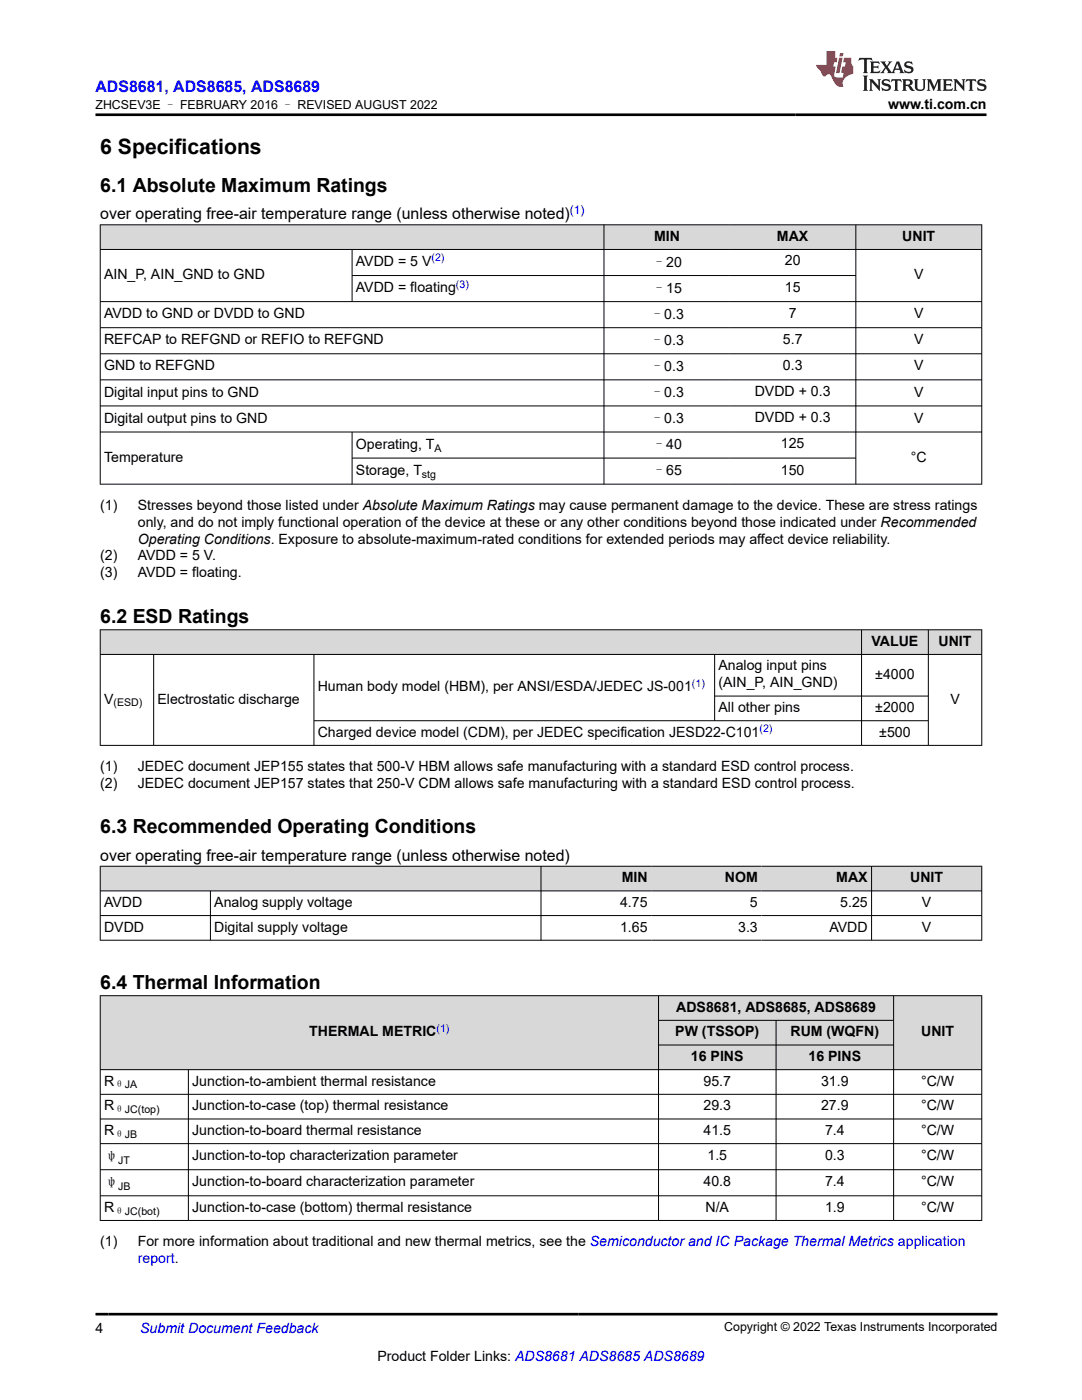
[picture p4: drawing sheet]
<svg xmlns="http://www.w3.org/2000/svg" width="216mm" height="279mm" viewBox="0 0 216 279" stroke-linecap="round" stroke-linejoin="round" font-family="sans-serif">
<defs><g id="words">
<text font-size="4.2" x="20" y="30.7">6 Specifications</text>
<g font-size="3.9">
<text x="20" y="38.3">6.1 Absolute Maximum Ratings</text>
<text x="20" y="124.3">6.2 ESD Ratings</text>
<text x="20" y="166.3">6.3 Recommended Operating Conditions</text>
<text x="20" y="197.3">6.4 Thermal Information</text>
</g>
<text font-size="3.2" fill="#00f" x="19" y="18.3">ADS8681, ADS8685, ADS8689</text>
<g font-size="3.2">
<text x="20" y="43.7">over operating free-air temperature range (unless otherwise noted)</text>
<text x="20" y="171.7">over operating free-air temperature range (unless otherwise noted)</text>
</g>
<g font-size="2.8">
<text x="177.2" y="21.7">www.ti.com.cn</text>
<text x="71" y="53.1">AVDD = 5 V</text>
<text x="130.1" y="53.3">–20</text>
<text x="130.5" y="48.1">MIN</text>
<text x="155" y="48.1">MAX</text>
<text x="156.6" y="53">20</text>
<text x="180" y="48.1">UNIT</text>
<text x="20.8" y="55.7">AIN_P, AIN_GND to GND</text>
<text x="71" y="58.3">AVDD = floating</text>
<text x="130.1" y="58.5">–15</text>
<text x="156.6" y="58.2">15</text>
<text x="182.4" y="55.7">V</text>
<text x="20.8" y="63.5">AVDD to GND or DVDD to GND</text>
<text x="129.7" y="63.7">–0.3</text>
<text x="157.4" y="63.4">7</text>
<text x="182.4" y="63.5">V</text>
<text x="20.8" y="68.7">REFCAP to REFGND or REFIO to REFGND</text>
<text x="129.7" y="68.9">–0.3</text>
<text x="156.2" y="68.6">5.7</text>
<text x="182.4" y="68.7">V</text>
<text x="20.8" y="73.9">GND to REFGND</text>
<text x="129.7" y="74.1">–0.3</text>
<text x="156.2" y="73.8">0.3</text>
<text x="182.4" y="73.9">V</text>
<text x="20.8" y="79.1">Digital input pins to GND</text>
<text x="129.7" y="79.3">–0.3</text>
<text x="150.6" y="79">DVDD + 0.3</text>
<text x="182.4" y="79.1">V</text>
<text x="20.8" y="84.3">Digital output pins to GND</text>
<text x="71" y="89.6">Operating, T</text>
<text x="129.7" y="84.5">–0.3</text>
<text x="130.1" y="89.7">–40</text>
<text x="150.6" y="84.2">DVDD + 0.3</text>
<text x="155.8" y="89.4">125</text>
<text x="182.4" y="84.3">V</text>
<text x="20.8" y="92.2">Temperature</text>
<text x="71" y="94.8">Storage, T</text>
<text x="130.1" y="94.9">–65</text>
<text x="155.8" y="94.8">150</text>
<text x="181.8" y="92.2">°C</text>
<text x="20" y="101.7">(1)</text>
<text x="27.5" y="101.7">Stresses beyond those listed under Absolute Maximum Ratings may cause permanent damage to the device. These are stress ratings</text>
<text x="27.5" y="105.1">only, and do not imply functional operation of the device at these or any other conditions beyond those indicated under Recommended</text>
<text x="20" y="111.9">(2)</text>
<text x="27.5" y="108.5">Operating Conditions. Exposure to absolute-maximum-rated conditions for extended periods may affect device reliability.</text>
<text x="27.5" y="111.9">AVDD = 5 V.</text>
<text x="20" y="115.2">(3)</text>
<text x="27.5" y="115.2">AVDD = floating.</text>
<text x="173.9" y="128.9">VALUE</text>
<text x="187.3" y="128.9">UNIT</text>
<text x="63.4" y="138">Human body model (HBM), per ANSI/ESDA/JEDEC JS-001</text>
<text x="143.4" y="133.8">Analog input pins</text>
<text x="143.4" y="137.2">(AIN_P, AIN_GND)</text>
<text x="174.7" y="135.5">±4000</text>
<text x="20.8" y="140.4">V</text>
<text x="31.4" y="140.4">Electrostatic discharge</text>
<text x="143.4" y="142.1">All other pins</text>
<text x="174.7" y="142.1">±2000</text>
<text x="189.6" y="140.4">V</text>
<text x="63.4" y="147">Charged device model (CDM), per JEDEC specification JESD22-C101</text>
<text x="175.4" y="147">±500</text>
<text x="20" y="153.8">(1)</text>
<text x="27.5" y="153.8">JEDEC document JEP155 states that 500-V HBM allows safe manufacturing with a standard ESD control process.</text>
<text x="20" y="157.2">(2)</text>
<text x="27.5" y="157.2">JEDEC document JEP157 states that 250-V CDM allows safe manufacturing with a standard ESD control process.</text>
<text x="124.1" y="176.1">MIN</text>
<text x="144.6" y="176.1">NOM</text>
<text x="166.9" y="176.1">MAX</text>
<text x="181.6" y="176.1">UNIT</text>
<text x="20.8" y="181">AVDD</text>
<text x="20.8" y="185.9">DVDD</text>
<text x="42.8" y="181">Analog supply voltage</text>
<text x="42.8" y="185.9">Digital supply voltage</text>
<text x="123.7" y="181">4.75</text>
<text x="123.7" y="185.9">1.65</text>
<text x="147.3" y="185.9">3.3</text>
<text x="149.7" y="181">5</text>
<text x="165.5" y="185.9">AVDD</text>
<text x="167.7" y="181">5.25</text>
<text x="184" y="181">V</text>
<text x="184" y="185.9">V</text>
<text x="134.9" y="201.9">ADS8681, ADS8685, ADS8689</text>
<text x="61.7" y="206.8">THERMAL METRIC</text>
<text x="134.7" y="206.8">PW (TSSOP)</text>
<text x="157.7" y="206.8">RUM (WQFN)</text>
<text x="183.8" y="206.8">UNIT</text>
<text x="137.9" y="211.7">16 PINS</text>
<text x="161.3" y="211.7">16 PINS</text>
<text x="20.8" y="216.7">R</text>
<text x="20.8" y="221.6">R</text>
<text x="38.4" y="216.7">Junction-to-ambient thermal resistance</text>
<text x="38.4" y="221.6">Junction-to-case (top) thermal resistance</text>
<text x="140.4" y="216.7">95.7</text>
<text x="140.4" y="221.6">29.3</text>
<text x="163.8" y="216.7">31.9</text>
<text x="163.8" y="221.6">27.9</text>
<text x="183.8" y="216.7">°C/W</text>
<text x="183.8" y="221.6">°C/W</text>
<text x="20.8" y="226.5">R</text>
<text x="38.4" y="226.5">Junction-to-board thermal resistance</text>
<text x="140.4" y="226.5">41.5</text>
<text x="164.6" y="226.5">7.4</text>
<text x="183.8" y="226.5">°C/W</text>
<text x="20.8" y="231.7">ψ</text>
<text x="38.4" y="231.6">Junction-to-top characterization parameter</text>
<text x="141.2" y="231.6">1.5</text>
<text x="164.6" y="231.6">0.3</text>
<text x="183.8" y="231.6">°C/W</text>
<text x="20.8" y="236.9">ψ</text>
<text x="38.4" y="236.8">Junction-to-board characterization parameter</text>
<text x="140.4" y="236.8">40.8</text>
<text x="164.6" y="236.8">7.4</text>
<text x="183.8" y="236.8">°C/W</text>
<text x="20.8" y="241.8">R</text>
<text x="38.4" y="241.8">Junction-to-case (bottom) thermal resistance</text>
<text x="140.8" y="241.8">N/A</text>
<text x="164.6" y="241.8">1.9</text>
<text x="183.8" y="241.8">°C/W</text>
<text x="20" y="248.6">(1)</text>
<text x="27.5" y="248.6">For more information about traditional and new thermal metrics, see the Semiconductor and IC Package Thermal Metrics application</text>
<text x="19" y="266">4</text>
<text x="75.3" y="271.7">Product Folder Links: ADS8681 ADS8685 ADS8689</text>
</g>
<g font-size="2.8" fill="#00f">
<text x="27.5" y="252">report.</text>
<text x="28" y="266">Submit Document Feedback</text>
</g>
<g font-size="2.5">
<text x="19" y="21.8">ZHCSEV3E – FEBRUARY 2016 – REVISED AUGUST 2022</text>
<text x="144.5" y="265.7">Copyright © 2022 Texas Instruments Incorporated</text>
</g>
<text font-size="2.4" fill="#00f" x="113.7" y="42.7">(1)</text>
<g font-size="2.1" fill="#00f">
<text x="86.1" y="52.2">(2)</text>
<text x="91" y="57.4">(3)</text>
<text x="138.1" y="137">(1)</text>
<text x="151.6" y="146.1">(2)</text>
<text x="87.1" y="205.9">(1)</text>
</g>
<g font-size="2.1">
<text x="84.2" y="95.3">stg</text>
<text x="86.7" y="90.1">A</text>
<text x="22.6" y="141">(ESD)</text>
<text x="22.8" y="217.2">θJA</text>
<text x="22.8" y="222.2">θJC(top)</text>
<text x="22.8" y="227.1">θJB</text>
<text x="23.6" y="232.3">JT</text>
<text x="23.6" y="237.5">JB</text>
<text x="22.8" y="242.4">θJC(bot)</text>
</g>
</g></defs>
<g fill="#d8d8d8">
<path d="M20 44.9h175.9v4.9h-175.9z" fill-rule="evenodd"/>
<path d="M20.1 44.9h100.4v4.8h-100.4z" fill-rule="evenodd"/>
<path d="M120.6 44.9h25v4.8h-25z" fill-rule="evenodd"/>
<path d="M145.6 44.9h25.1v4.8h-25.1z" fill-rule="evenodd"/>
<path d="M170.8 44.9h25v4.8h-25z" fill-rule="evenodd"/>
</g>
<g fill="none" stroke="#000" stroke-width=".2">
<path d="M19.9 44.9h176.1M19.9 49.8h176.1M20 44.8v51.9M70.3 49.8v10.5M70.3 55h100.5M120.5 44.8v51.9M170.8 44.8v51.9M195.9 44.8v51.9M19.9 60.2h176.1M19.9 65.4h176.1M19.9 70.6h176.1M19.9 75.8h176.1"/>
<path d="M19.9 81h176.1M19.9 86.2h176.1M19.9 96.6h176.1M70.3 86.2v10.5M70.3 91.4h100.5"/>
</g>
<g fill="#d8d8d8">
<path d="M20 125.7h175.9v4.9h-175.9z" fill-rule="evenodd"/>
<path d="M20.1 125.7h151.8v4.8h-151.8z" fill-rule="evenodd"/>
<path d="M172 125.7h13.2v4.8h-13.2z" fill-rule="evenodd"/>
<path d="M185.3 125.7h10.5v4.8h-10.5z" fill-rule="evenodd"/>
</g>
<path d="M19.9 125.7h176.1M19.9 130.6h176.1M20 125.6v23.2M30.7 130.6v18.2M62.6 130.6v18.2M142.6 130.6v13.3M142.6 138.9h42.7M171.9 125.6v23.2M185.2 125.6v23.2M195.9 125.6v23.2M19.9 148.8h176.1M185.3 143.8h-122.7" fill="none" stroke="#000" stroke-width=".2"/>
<g fill="#d8d8d8">
<path d="M20 172.9h175.9v4.9h-175.9z" fill-rule="evenodd"/>
<path d="M20.1 172.9h87.8v4.8h-87.8z" fill-rule="evenodd"/>
<path d="M108 172.9h21.9v4.8h-21.9z" fill-rule="evenodd"/>
<path d="M129.9 172.9h22v4.8h-22z" fill-rule="evenodd"/>
<path d="M151.9 172.9h22v4.8h-22z" fill-rule="evenodd"/>
<path d="M174 172.9h21.8v4.8h-21.8z" fill-rule="evenodd"/>
</g>
<path d="M19.9 172.9h176.1M19.9 177.8h176.1M20 172.8v14.9M42 177.8v9.9M107.9 172.8v14.9M173.9 172.8v14.9M195.9 172.8v14.9M19.9 182.7h176.1M19.9 187.6h176.1" fill="none" stroke="#000" stroke-width=".2"/>
<g fill="#d8d8d8">
<path d="M20 198.7h175.9v4.9h-175.9z" fill-rule="evenodd"/>
<path d="M20.1 198.8h111.2v14.6h-111.2z" fill-rule="evenodd"/>
<path d="M131.5 198.8h46.7v4.8h-46.7z" fill-rule="evenodd"/>
<path d="M178.4 198.8h17.4v14.6h-17.4z" fill-rule="evenodd"/>
<path d="M131.5 203.7h23.3v4.8h-23.3z" fill-rule="evenodd"/>
<path d="M154.9 203.7h23.3v4.8h-23.3z" fill-rule="evenodd"/>
<path d="M131.5 208.6h23.3v4.8h-23.3z" fill-rule="evenodd"/>
<path d="M154.9 208.6h23.3v4.8h-23.3z" fill-rule="evenodd"/>
</g>
<g fill="none" stroke="#000" stroke-width=".2">
<path d="M19.9 198.7h176.1M20 198.6v45M131.4 198.6v45M178.3 198.6v45M195.9 198.6v45M19.9 213.5h176.1M19.9 218.4h176.1M37.6 213.5v30.1M131.4 203.6h47M131.4 208.6h47M154.9 203.6v40M19.9 223.3h176.1"/>
<path d="M19.9 228.2h176.1M19.9 233.4h176.1M19.9 238.6h176.1M19.9 243.6h176.1"/>
</g>
<path d="M171.5 11.6l-.2 .5 .5-.2h.6v.1v2.2l-.2 .4h1l-.2-.4v-2.2v-.1h.5l.5 .2-.1-.5zM173.6 12.3l.2 .4v1.5l-.2 .4h1.9l.1-.6a1.08 1.08 0 0 1-1.3 .2v-.7h.6l.4 .2v-.7l-.4 .2h-.6v-.5l.2-.2a1 1 0 0 1 1 .3l-.1-.5zM175.7 12.3l.9 1.1-1 1.2h.9l-.2-.2 .5-.8 .4 .8-.2 .2h1.6l-.2-.2 .2-.5h.9l.1 .5-.1 .2h.9l-.2-.3-.8-2h-.5l-.9 2.2-.9-1.1 .9-1.1h-.8l.2 .2-.4 .6-.4-.6 .2-.2zM179 12.7l.4 1h-.7zM180.7 12.4a.65 .65 0 0 0-.2 .7 .65 .65 0 0 0 .6 .5l.6 .1 .1 .3a.79 .79 0 0 1-.7 .4 .79 .79 0 0 1-.7-.5l.1 .7 .2-.1a.93 .93 0 0 0 1.1 .1 .93 .93 0 0 0 .4-1 1.46 1.46 0 0 0-1.2-.6l-.1-.3a1.09 1.09 0 0 1 1.2 .2l-.2-.6-.1 .1-.5-.2zM172.2 15.1l.2 .4v2.2l-.2 .4h1l-.2-.4v-2.2l.2-.4zM173.4 15.8l.2 .4v1.5l-.2 .4h.8l-.3-.4 .1-1.3 1.6 1.8v-2l.2-.4h-.7l.1 .2 .1 1.1-1.2-1.3zM176.2 15.9a.65 .65 0 0 0-.2 .8 .65 .65 0 0 0 .6 .4l.6 .2 .1 .2a.79 .79 0 0 1-.7 .4 .79 .79 0 0 1-.7-.5l.1 .7 .2-.1a.93 .93 0 0 0 1.1 .1 .93 .93 0 0 0 .4-.9 1.46 1.46 0 0 0-1.2-.6l-.1-.4a1.09 1.09 0 0 1 1.2 .2l-.1-.6-.2 .1-.5-.1zM177.9 15.8l-.1 .6a.63 .63 0 0 1 .8-.3v1.6l-.3 .4h1l-.2-.4v-1.6a.66 .66 0 0 1 .8 .3l-.1-.6zM180 15.8l.2 .4v1.5l-.2 .4h1l-.2-.2-.1-.7h.5l.1 .2a.79 .79 0 0 0 1.2 .6l-1-.9a.61 .61 0 0 0 .6-.6 .61 .61 0 0 0-.5-.7zM180.8 16.1h.1a.47 .47 0 0 1 .5 .1 .47 .47 0 0 1 .1 .5l-.1 .1-.7 .1zM182.3 15.8l.2 .2a2.27 2.27 0 0 0 .4 2 1.04 1.04 0 0 0 1.7-.7v-1.3l.2-.2h-.8l.2 .4v1.1a.6 .6 0 0 1-.6 .6 .6 .6 0 0 1-.6-.6v-1.1l.3-.4zM184.9 15.8l.2 .4v1.5l-.2 .4h.8l-.3-.4v-1.4l.9 1.9 .9-1.9v1.4l-.3 .4h1l-.2-.4v-1.5l.2-.4h-.8l-.7 1.5-.6-1.5zM188.1 15.8l.2 .4v1.5l-.2 .4h1.9l.1-.6a1.09 1.09 0 0 1-1.3 .2v-.7h.6l.4 .2v-.6l-.4 .2h-.6v-.6l.2-.1a1.01 1.01 0 0 1 1 .3l-.1-.6zM190.2 15.8l.3 .4v1.5l-.3 .4h.8l-.2-.4v-1.3l1.6 1.8v-2l.2-.4h-.7l.2 .2v1.1l-1.2-1.3zM192.8 15.8l-.1 .6a.63 .63 0 0 1 .8-.3v1.6l-.3 .4h1l-.2-.4v-1.6a.66 .66 0 0 1 .8 .3l-.1-.6zM195.2 15.9a.65 .65 0 0 0-.2 .8 .65 .65 0 0 0 .6 .4l.6 .2 .2 .2a.79 .79 0 0 1-.7 .4 .79 .79 0 0 1-.7-.5l.1 .7 .2-.1a.93 .93 0 0 0 1 .1 .93 .93 0 0 0 .5-.9 1.46 1.46 0 0 0-1.3-.6v-.4a1.09 1.09 0 0 1 1.2 .2l-.2-.6-.2 .1-.5-.1z" fill="#231f20"/>
<path d="M164.9 10.2v2.8h-2l.1 .3 .8 1a.95 .95 0 0 0 1 .9 .59 .59 0 0 1 .5-.4 .59 .59 0 0 1 .5 .4l.4 .7a1.59 1.59 0 0 0 2.1 1.4 1.61 1.61 0 0 1 1-2.3l1-.3-.1-1.5a1.59 1.59 0 0 1-.3-1.7h-1.5l-.2 .9h.6l-.2 .9h-.5l-.2 1v.2l.4 .1-.1 .9h-.7a.73 .73 0 0 1-1-.7l.3-1.5h-.5l.1-.9h.5l.2-.9h-.5v-1.3zM167.4 11.5l-.6 3.1h.7l.6-3.1zM167.6 10.6l-.1 .6h.7l.1-.6z" fill="#ed1c24"/>
<path d="M19 22.9h177.8M19 262.3h180" fill="none" stroke="#000" stroke-width=".53"/>
<use href="#words"/>
</svg>
